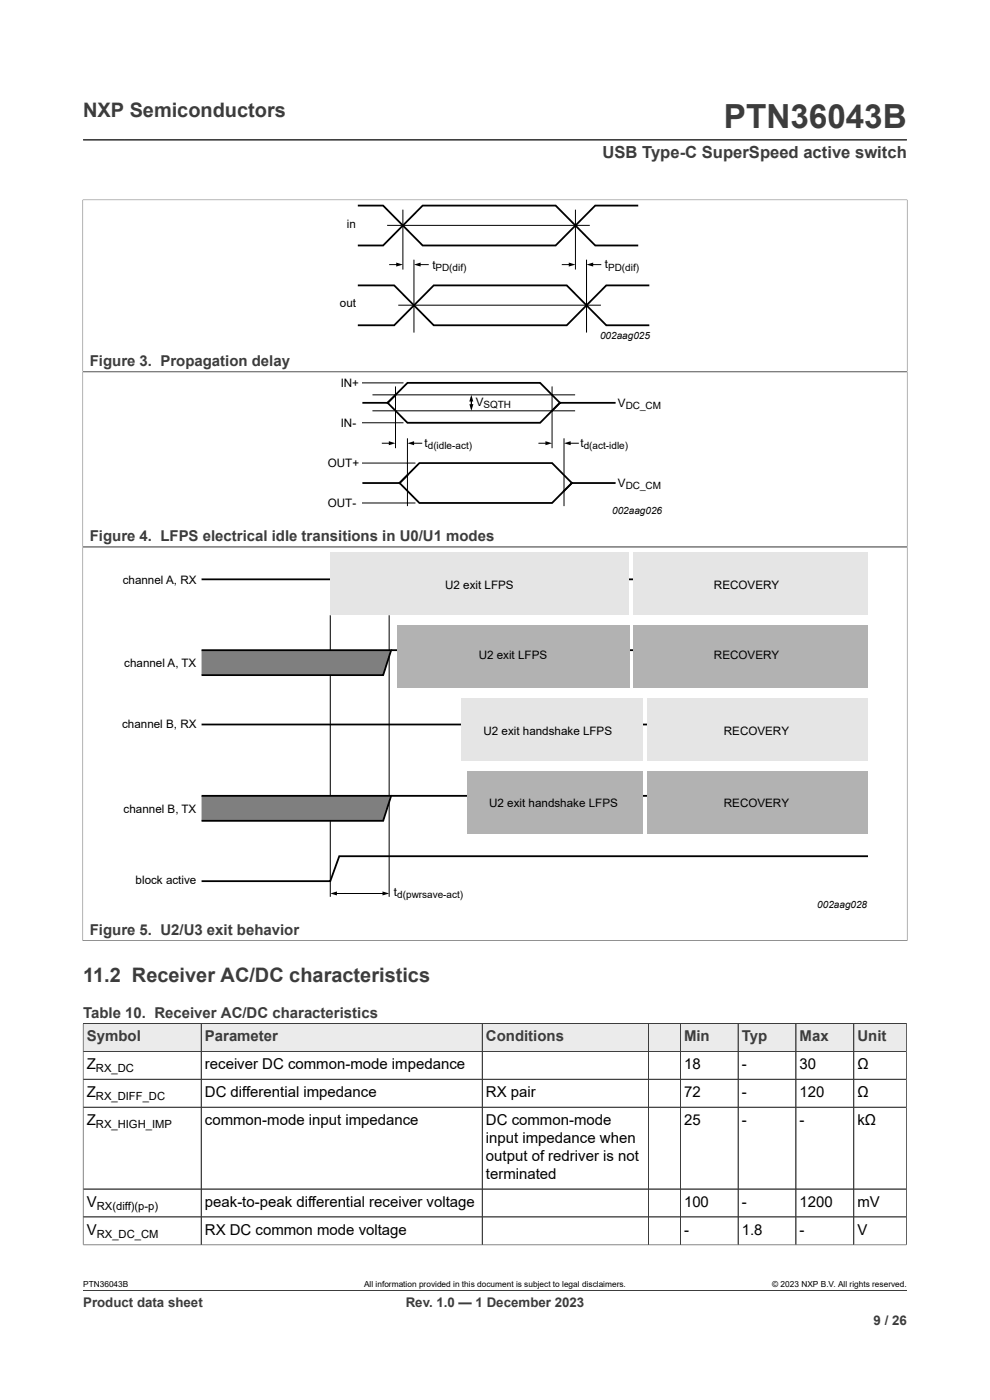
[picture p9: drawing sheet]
<svg xmlns="http://www.w3.org/2000/svg" width="210mm" height="297mm" viewBox="0 0 210 297" stroke-linecap="round" stroke-linejoin="round" font-family="sans-serif">
<defs><g id="words">
<text font-size="7.1" fill="#3c3c3c" x="153.6" y="27.2">PTN36043B</text>
<g font-size="4.2" fill="#3c3c3c">
<text x="17.6" y="24.8">NXP Semiconductors</text>
<text x="17.6" y="208.3">11.2 Receiver AC/DC characteristics</text>
</g>
<text font-size="3.5" fill="#3c3c3c" x="127.8" y="33.5">USB Type-C SuperSpeed active switch</text>
<g font-size="3.2" fill="#3c3c3c">
<text x="19" y="77.6">Figure 3. Propagation delay</text>
<text x="19" y="114.8">Figure 4. LFPS electrical idle transitions in U0/U1 modes</text>
<text x="19" y="198.4">Figure 5. U2/U3 exit behavior</text>
<text x="17.6" y="216">Table 10. Receiver AC/DC characteristics</text>
<text x="18.4" y="220.9">Symbol</text>
<text x="43.5" y="220.9">Parameter</text>
<text x="103.1" y="220.9">Conditions</text>
<text x="145.1" y="220.9">Min</text>
<text x="157.4" y="220.9">Typ</text>
<text x="169.6" y="220.9">Max</text>
<text x="181.9" y="220.9">Unit</text>
</g>
<g font-size="3.2">
<text x="18.4" y="226.8">Z</text>
<text x="43.5" y="226.8">receiver DC common-mode impedance</text>
<text x="145.1" y="226.8">18</text>
<text x="157.4" y="226.8">-</text>
<text x="169.6" y="226.8">30</text>
<text x="181.9" y="226.8">Ω</text>
<text x="18.4" y="232.7">Z</text>
<text x="43.5" y="232.7">DC differential impedance</text>
<text x="103.1" y="232.7">RX pair</text>
<text x="145.1" y="232.7">72</text>
<text x="157.4" y="232.7">-</text>
<text x="169.6" y="232.7">120</text>
<text x="181.9" y="232.7">Ω</text>
<text x="18.4" y="238.7">Z</text>
<text x="43.5" y="238.7">common-mode input impedance</text>
<text x="103.1" y="238.7">DC common-mode</text>
<text x="145.1" y="238.7">25</text>
<text x="157.4" y="238.7">-</text>
<text x="169.6" y="238.7">-</text>
<text x="181.9" y="238.7">kΩ</text>
<text x="103.1" y="242.5">input impedance when</text>
<text x="103.1" y="246.3">output of redriver is not</text>
<text x="103.1" y="250.1">terminated</text>
<text x="18.4" y="256">V</text>
<text x="43.5" y="256">peak-to-peak differential receiver voltage</text>
<text x="145.1" y="256">100</text>
<text x="157.4" y="256">-</text>
<text x="169.6" y="256">1200</text>
<text x="181.9" y="256">mV</text>
<text x="18.4" y="262">V</text>
<text x="43.5" y="262">RX DC common mode voltage</text>
<text x="145.1" y="262">-</text>
<text x="157.4" y="262">1.8</text>
<text x="169.6" y="262">-</text>
<text x="181.9" y="262">V</text>
</g>
<g font-size="2.8" fill="#3c3c3c">
<text x="17.6" y="277.3">Product data sheet</text>
<text x="86.1" y="277.3">Rev. 1.0 — 1 December 2023</text>
<text x="185.3" y="281">9 / 26</text>
</g>
<g font-size="2.5">
<text x="73.6" y="48.5">in</text>
<text x="91.7" y="57.1">t</text>
<text x="128.3" y="56.9">t</text>
<text x="72.1" y="65.2">out</text>
<text x="72.3" y="82.1">IN+</text>
<text x="100.9" y="86.1">V</text>
<text x="131.1" y="86.3">V</text>
<text x="72.3" y="90.6">IN-</text>
<text x="90" y="94.8">t</text>
<text x="123.1" y="94.8">t</text>
<text x="69.5" y="99.1">OUT+</text>
<text x="69.5" y="107.5">OUT-</text>
<text x="131.1" y="103.3">V</text>
<text x="26" y="123.9">channel A, RX</text>
<text x="94.4" y="124.9">U2 exit LFPS</text>
<text x="151.5" y="124.9">RECOVERY</text>
<text x="26.4" y="141.5">channel A, TX</text>
<text x="101.5" y="139.9">U2 exit LFPS</text>
<text x="151.5" y="139.9">RECOVERY</text>
<text x="25.9" y="154.3">channel B, RX</text>
<text x="102.6" y="155.9">U2 exit handshake LFPS</text>
<text x="153.5" y="155.9">RECOVERY</text>
<text x="26.2" y="172.5">channel B, TX</text>
<text x="103.8" y="171.2">U2 exit handshake LFPS</text>
<text x="153.5" y="171.2">RECOVERY</text>
<text x="28.8" y="187.6">block active</text>
<text x="83.6" y="190.1">t</text>
</g>
<g font-size="2.4">
<text x="20.4" y="227.4">RX_DC</text>
<text x="20.4" y="233.4">RX_DIFF_DC</text>
<text x="20.4" y="239.3">RX_HIGH_IMP</text>
<text x="20.5" y="256.6">RX(diff)(p-p)</text>
<text x="20.5" y="262.6">RX_DC_CM</text>
</g>
<g font-size="2.1">
<text x="92.4" y="57.6">PD(dif)</text>
<text x="129" y="57.4">PD(dif)</text>
<text x="127.3" y="71.8">002aag025</text>
<text x="102.6" y="86.6">SQTH</text>
<text x="132.7" y="86.8">DC_CM</text>
<text x="90.7" y="95.3">d(idle-act)</text>
<text x="123.8" y="95.3">d(act-idle)</text>
<text x="132.7" y="103.8">DC_CM</text>
<text x="129.9" y="109">002aag026</text>
<text x="84.3" y="190.6">d(pwrsave-act)</text>
<text x="173.4" y="192.6">002aag028</text>
</g>
<g font-size="1.8">
<text x="17.6" y="273.1">PTN36043B</text>
<text x="77.2" y="273.1">All information provided in this document is subject to legal disclaimers.</text>
<text x="163.8" y="273.1">© 2023 NXP B.V. All rights reserved.</text>
</g>
</g></defs>
<path d="M17.6 29.7h174.8M17.5 42.4h175M17.6 42.3v157.3M192.4 42.3v157.3M17.5 78.8h175M17.5 78.9h175M17.5 116h175M17.5 116.1h175M17.5 199.5h175" fill="none" stroke="#3c3c3c" stroke-width=".21"/>
<g fill="none" stroke="#000" stroke-width=".21">
<path d="M82.2 47.8h42.8M82.7 56.1h1.6M85.5 44.6v12.5M87.8 55.2v15.2M88.9 56.1h1.9M119.3 56.1h1.6M122.1 44.6v12.5M124.4 55.2v15.2M125.5 56.1h1.9M84.6 64.7h42.8M76.9 81.2h8.6M76.9 98.2h11.1"/>
<path d="M76.9 89.7h8.6M79.1 87.2h42.8M79.1 83.8h42.8M81.1 94h1.7M83.9 82.1v12.9M86.4 93.1v14.2M87.6 94h1.9M100 84.4v2.2M114.3 94h1.7M117.1 82.1v12.9M119.6 93.1v14.2M120.8 94h1.9"/>
<path d="M76.9 106.7h11.1"/>
</g>
<path d="M84 55.7l1.5 .4-1.5 .4zM87.8 56.1l1.4-.4v.8zM120.7 55.7l1.4 .4-1.4 .4zM124.4 56.1l1.4-.4v.8zM82.5 93.6l1.4 .4-1.4 .4zM86.4 94l1.4-.4v.8zM100 83.8l.4 1.4h-.9zM99.6 85.7h.8l-.4 1.5zM115.7 93.6l1.4 .4-1.4 .4zM119.6 94l1.5-.4v.8z" fill="#000"/>
<g fill="none" stroke="#000" stroke-width=".38">
<path d="M76.1 52.1h5.2l8.4-8.5h28.2l8.4 8.5h8.9M76.1 43.6h5.2l8.4 8.5h28.2l8.4-8.5h8.9M76.1 69h7.5l8.4-8.5h28.2l8.4 8.5h8.9M76.1 60.5h7.5l8.4 8.5h28.2l8.4-8.5h8.9M77.1 85.5h5.1M82.2 85.5l4.2-4.3h28.2l4.2 4.3M82.2 85.5l4.2 4.2h28.2l4.2-4.2M83.9 83.8l-1.7 1.7M118.8 85.5h11.6M118.8 85.5l-1.7 1.7M77.1 102.5h7.7M84.8 102.5l4.2-4.3h28.1l4.2 4.3"/>
<path d="M84.8 102.5l4.2 4.2h28.1l4.2-4.2M86.4 100.8l-1.6 1.7M121.3 102.5h9.1M121.3 102.5l-1.7 1.7M42.8 122.9h141.3M83 137.9h101.1M42.8 153.7h141.3M83 168.8h101.1"/>
</g>
<g fill="#e5e5e5">
<path d="M70.1 117.2h63.4v13.3h-63.4z"/>
<path d="M134.4 117.2h49.7v13.3h-49.7z"/>
</g>
<g fill="#b2b2b2">
<path d="M84.2 132.5h49.3v13.4h-49.3z"/>
<path d="M134.4 132.5h49.7v13.4h-49.7z"/>
</g>
<g fill="#e5e5e5">
<path d="M97.8 148.2h38.5v13.3h-38.5z"/>
<path d="M137.3 148.2h46.8v13.3h-46.8z"/>
</g>
<g fill="#b2b2b2">
<path d="M99.1 163.5h37.2v13.4h-37.2z"/>
<path d="M137.3 163.5h46.8v13.4h-46.8z"/>
</g>
<path d="M70.1 130.5v59.8M82.5 130.5v59.8" fill="none" stroke="#000" stroke-width=".21"/>
<path d="M42.8 137.9h40.2l-1.7 5.3h-38.5z" fill="#7f7f7f"/>
<path d="M42.8 137.9h40.2l-1.7 5.3h-38.5" fill="none" stroke="#000" stroke-width=".38"/>
<path d="M42.8 168.8h40.2l-1.7 5.3h-38.5z" fill="#7f7f7f"/>
<path d="M42.8 168.8h40.2l-1.7 5.3h-38.5M184.1 181.6h-112.1l-1.9 5.3h-27.3" fill="none" stroke="#000" stroke-width=".38"/>
<path d="M71.2 189.5h10.2" fill="none" stroke="#000" stroke-width=".21"/>
<path d="M70.1 189.5l1.4-.4v.9zM81.1 189.1l1.4 .4-1.4 .5z" fill="#000"/>
<path d="M17.6 217.1h174.7" fill="none" stroke="#3c3c3c" stroke-width=".21"/>
<path d="M17.7 217.2h24.9v5.8h-24.9z" fill="#ebebeb"/>
<path d="M17.6 217.1h25.1v5.9h-25.1z" fill="none" stroke="#3c3c3c" stroke-width=".21"/>
<path d="M42.8 217.2h59.4v5.8h-59.4z" fill="#ebebeb"/>
<path d="M42.7 217.1h59.6v5.9h-59.6z" fill="none" stroke="#3c3c3c" stroke-width=".21"/>
<path d="M102.4 217.2h35.1v5.8h-35.1z" fill="#ebebeb"/>
<path d="M102.3 217.1h35.3v5.9h-35.3z" fill="none" stroke="#3c3c3c" stroke-width=".21"/>
<path d="M137.7 217.2h6.5v5.8h-6.5z" fill="#ebebeb"/>
<path d="M137.6 217.1h6.7v5.9h-6.7z" fill="none" stroke="#3c3c3c" stroke-width=".21"/>
<path d="M144.4 217.2h12.1v5.8h-12.1z" fill="#ebebeb"/>
<path d="M144.3 217.1h12.3v5.9h-12.3z" fill="none" stroke="#3c3c3c" stroke-width=".21"/>
<path d="M156.6 217.2h12.2v5.8h-12.2z" fill="#ebebeb"/>
<path d="M156.6 217.1h12.2v5.9h-12.2z" fill="none" stroke="#3c3c3c" stroke-width=".21"/>
<path d="M168.9 217.2h12.1v5.8h-12.1z" fill="#ebebeb"/>
<path d="M168.8 217.1h12.3v5.9h-12.3z" fill="none" stroke="#3c3c3c" stroke-width=".21"/>
<path d="M181.2 217.2h11v5.8h-11z" fill="#ebebeb"/>
<g fill="none" stroke="#3c3c3c" stroke-width=".21">
<path d="M17.6 217.1h174.7v47.1M17.6 217.2v47M42.7 217.2v46.9M102.3 217.2v46.9M137.6 217.2v46.9M144.3 217.2v46.9M156.6 217.2v46.9M168.8 217.2v46.9M181.1 217.1v47M17.6 229h174.7M17.6 234.9h174.7M192.3 223h-174.7"/>
<path d="M17.6 258.2h174.7M192.3 252.2h-174.7M17.6 264.1h174.7M17.6 273.8h174.8"/>
</g>
<use href="#words"/>
</svg>
